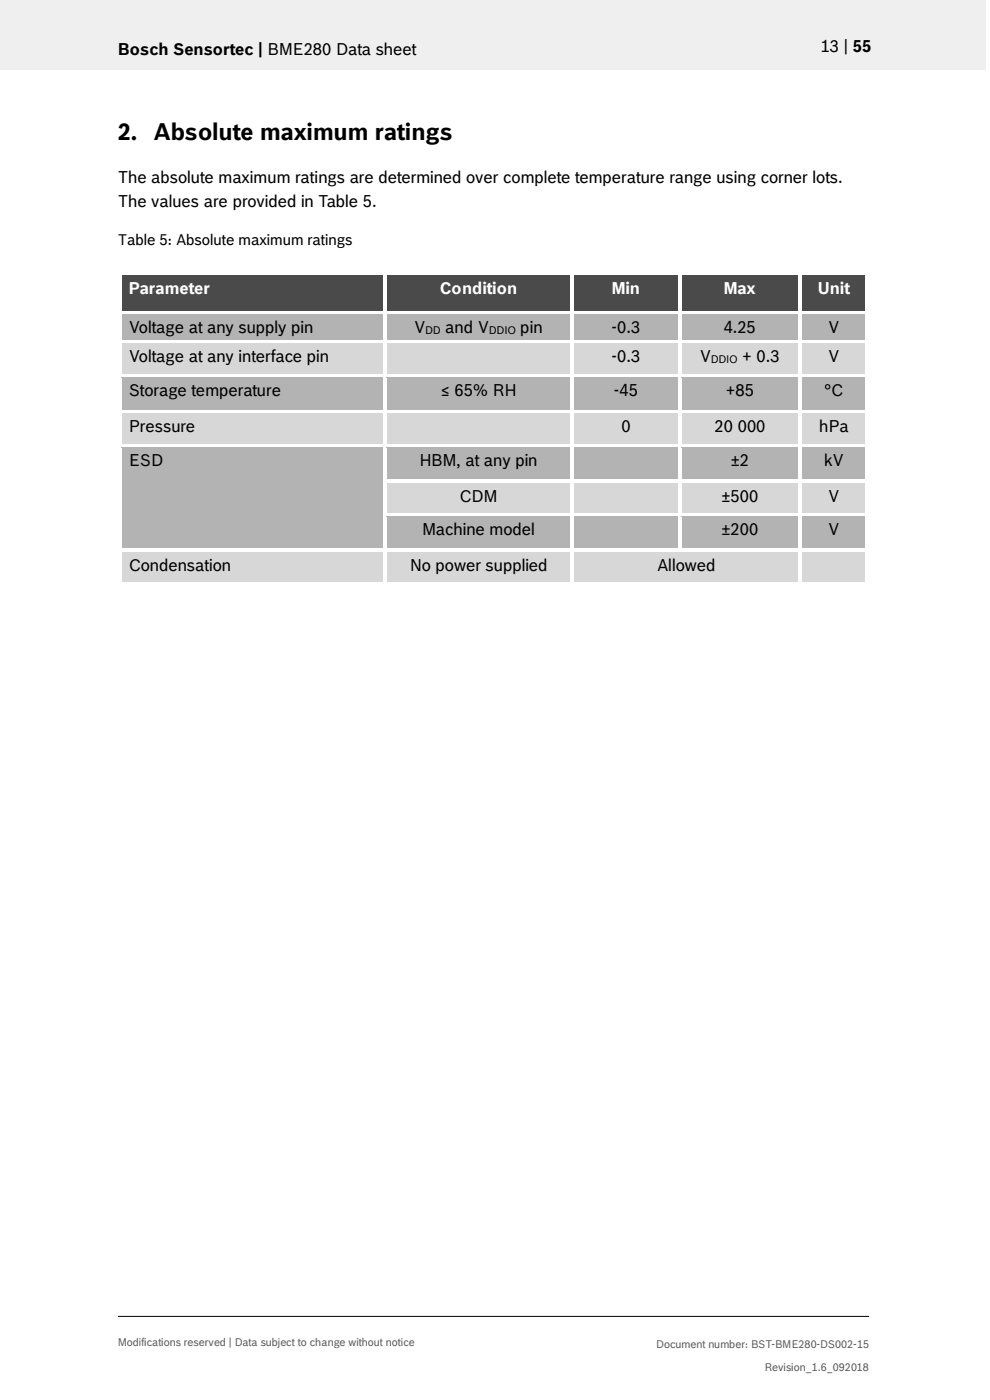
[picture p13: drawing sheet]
<svg xmlns="http://www.w3.org/2000/svg" width="210mm" height="297mm" viewBox="0 0 210 297" stroke-linecap="round" stroke-linejoin="round" font-family="sans-serif">
<defs><g id="words">
<g font-size="5">
<text x="25" y="29.6">2.</text>
<text x="32.6" y="29.6">Absolute maximum ratings</text>
</g>
<g font-size="3.5">
<text x="25" y="11.6">Bosch Sensortec | BME280 Data sheet</text>
<text x="174.1" y="11">13 | 55</text>
<text x="25" y="38.9">The absolute maximum ratings are determined over complete temperature range using corner lots.</text>
<text x="25" y="43.8">The values are provided in Table 5.</text>
<text x="27.3" y="70.7">Voltage at any supply pin</text>
<text x="87.9" y="70.7">V</text>
<text x="94.5" y="70.7">and V</text>
<text x="110.4" y="70.7">pin</text>
<text x="129.7" y="70.7">-0.3</text>
<text x="153.5" y="70.7">4.25</text>
<text x="175.7" y="70.7">V</text>
<text x="27.3" y="76.8">Voltage at any interface pin</text>
<text x="129.7" y="76.8">-0.3</text>
<text x="148.4" y="76.8">V</text>
<text x="157.5" y="76.8">+ 0.3</text>
<text x="175.7" y="76.8">V</text>
<text x="27.3" y="84.1">Storage temperature</text>
<text x="93.5" y="84.1">≤ 65% RH</text>
<text x="130.2" y="84.1">-45</text>
<text x="154" y="84.1">+85</text>
<text x="174.9" y="84.1">°C</text>
<text x="27.3" y="91.7">Pressure</text>
<text x="131.8" y="91.7">0</text>
<text x="151.6" y="91.7">20 000</text>
<text x="173.8" y="91.7">hPa</text>
<text x="27.3" y="98.9">ESD</text>
<text x="89" y="98.9">HBM, at any pin</text>
<text x="155" y="98.9">±2</text>
<text x="174.8" y="98.9">kV</text>
<text x="97.5" y="106.4">CDM</text>
<text x="153.1" y="106.4">±500</text>
<text x="175.7" y="106.4">V</text>
<text x="89.6" y="113.6">Machine model</text>
<text x="153.1" y="113.6">±200</text>
<text x="175.7" y="113.6">V</text>
<text x="27.3" y="121.1">Condensation</text>
<text x="86.9" y="121.1">No power supplied</text>
<text x="139.4" y="121.1">Allowed</text>
</g>
<g font-size="3.5" fill="#fff">
<text x="27.3" y="62.4">Parameter</text>
<text x="93.3" y="62.4">Condition</text>
<text x="129.8" y="62.4">Min</text>
<text x="153.5" y="62.4">Max</text>
<text x="173.5" y="62.4">Unit</text>
</g>
<text font-size="3.2" x="25" y="52">Table 5: Absolute maximum ratings</text>
<g font-size="2.3">
<text x="90.2" y="70.9">DD</text>
<text x="103.7" y="70.9">DDIO</text>
<text x="150.8" y="77">DDIO</text>
</g>
<g font-size="2.3" fill="#535f6b">
<text x="25" y="285.5">Modifications reserved | Data subject to change without notice</text>
<text x="139.2" y="285.9">Document number: BST-BME280-DS002-15</text>
<text x="162.2" y="290.9">Revision_1.6_092018</text>
</g>
</g></defs>
<path d="M-.1 0h209.2v14.8h-209.2z" fill-rule="evenodd" fill="#efeff0"/>
<path d="M25 279.3h159.4" fill="none" stroke="#000" stroke-width=".21"/>
<g fill="#424c58">
<path d="M25.8 58.4h55.5v7.6h-55.5z" fill-rule="evenodd"/>
<path d="M27.3 58.4h52.4v5h-52.4z" fill-rule="evenodd"/>
<path d="M82 58.4h39.1v7.6h-39.1z" fill-rule="evenodd"/>
<path d="M83.5 58.4h36v5h-36z" fill-rule="evenodd"/>
<path d="M121.8 58.4h22v7.6h-22z" fill-rule="evenodd"/>
<path d="M123.3 58.4h19v5h-19z" fill-rule="evenodd"/>
<path d="M144.6 58.4h24.8v7.6h-24.8z" fill-rule="evenodd"/>
<path d="M146.1 58.4h21.8v5h-21.8z" fill-rule="evenodd"/>
<path d="M170.2 58.4h13.4v7.6h-13.4z" fill-rule="evenodd"/>
<path d="M171.7 58.4h10.4v5h-10.4z" fill-rule="evenodd"/>
</g>
<g fill="#fff">
<path d="M25.1 57.6h.7v.8h-.7z" fill-rule="evenodd"/>
<path d="M25.1 57.6h.7v.8h-.7z" fill-rule="evenodd"/>
<path d="M25.8 57.6h55.5v.8h-55.5z" fill-rule="evenodd"/>
</g>
<path d="M25.8 58.4h55.5" fill="none" stroke="#424c58" stroke-width=".21"/>
<g fill="#fff">
<path d="M81.3 58.4h.7z" fill-rule="evenodd"/>
<path d="M81.3 57.6h.7v.8h-.7z" fill-rule="evenodd"/>
<path d="M82 57.6h39.1v.8h-39.1z" fill-rule="evenodd"/>
</g>
<path d="M82 58.4h39.1" fill="none" stroke="#424c58" stroke-width=".21"/>
<g fill="#fff">
<path d="M121.1 58.4h.7z" fill-rule="evenodd"/>
<path d="M121.1 57.6h.7v.8h-.7z" fill-rule="evenodd"/>
<path d="M121.8 57.6h22v.8h-22z" fill-rule="evenodd"/>
</g>
<path d="M121.8 58.4h22" fill="none" stroke="#424c58" stroke-width=".21"/>
<g fill="#fff">
<path d="M143.8 58.4h.8z" fill-rule="evenodd"/>
<path d="M143.8 57.6h.8v.8h-.8z" fill-rule="evenodd"/>
<path d="M144.6 57.6h24.8v.8h-24.8z" fill-rule="evenodd"/>
</g>
<path d="M144.6 58.4h24.8" fill="none" stroke="#424c58" stroke-width=".21"/>
<g fill="#fff">
<path d="M169.4 58.4h.8z" fill-rule="evenodd"/>
<path d="M169.4 57.6h.8v.8h-.8z" fill-rule="evenodd"/>
<path d="M170.2 57.6h13.4v.8h-13.4z" fill-rule="evenodd"/>
</g>
<path d="M170.2 58.4h13.4" fill="none" stroke="#424c58" stroke-width=".21"/>
<g fill="#fff">
<path d="M183.6 57.6h.8v.8h-.8z" fill-rule="evenodd"/>
<path d="M183.6 57.6h.8v.8h-.8z" fill-rule="evenodd"/>
<path d="M25.1 58.4h.7v7.6h-.7z" fill-rule="evenodd"/>
<path d="M81.3 58.4h.7v7.6h-.7z" fill-rule="evenodd"/>
<path d="M121.1 58.4h.7v7.6h-.7z" fill-rule="evenodd"/>
<path d="M143.8 58.4h.8v7.6h-.8z" fill-rule="evenodd"/>
<path d="M169.4 58.4h.8v7.6h-.8z" fill-rule="evenodd"/>
<path d="M183.6 58.4h.8v7.6h-.8z" fill-rule="evenodd"/>
</g>
<g fill="#b2b3b5">
<path d="M25.8 66.8h55.5v5.3h-55.5z" fill-rule="evenodd"/>
<path d="M27.3 66.8h52.4v4.9h-52.4z" fill-rule="evenodd"/>
<path d="M82 66.8h39.1v5.3h-39.1z" fill-rule="evenodd"/>
<path d="M83.5 66.8h36v4.9h-36z" fill-rule="evenodd"/>
<path d="M121.8 66.8h22v5.3h-22z" fill-rule="evenodd"/>
<path d="M123.3 66.8h19v4.9h-19z" fill-rule="evenodd"/>
<path d="M144.6 66.8h24.8v5.3h-24.8z" fill-rule="evenodd"/>
<path d="M146.1 66.8h21.8v4.9h-21.8z" fill-rule="evenodd"/>
<path d="M170.2 66.8h13.4v5.3h-13.4z" fill-rule="evenodd"/>
<path d="M171.7 66.8h10.4v4.9h-10.4z" fill-rule="evenodd"/>
</g>
<g fill="#fff">
<path d="M25.1 66h.7v.8h-.7z" fill-rule="evenodd"/>
<path d="M25.8 66h55.5v.7h-55.5z" fill-rule="evenodd"/>
</g>
<path d="M25.8 66.7h55.5" fill="none" stroke="#b2b3b5" stroke-width=".21"/>
<g fill="#fff">
<path d="M81.3 66h.7v.8h-.7z" fill-rule="evenodd"/>
<path d="M82 66h39.1v.7h-39.1z" fill-rule="evenodd"/>
</g>
<path d="M82 66.7h39.1" fill="none" stroke="#b2b3b5" stroke-width=".21"/>
<g fill="#fff">
<path d="M121.1 66h.7v.8h-.7z" fill-rule="evenodd"/>
<path d="M121.8 66h22v.7h-22z" fill-rule="evenodd"/>
</g>
<path d="M121.8 66.7h22" fill="none" stroke="#b2b3b5" stroke-width=".21"/>
<g fill="#fff">
<path d="M143.8 66h.8v.8h-.8z" fill-rule="evenodd"/>
<path d="M144.6 66h24.8v.7h-24.8z" fill-rule="evenodd"/>
</g>
<path d="M144.6 66.7h24.8" fill="none" stroke="#b2b3b5" stroke-width=".21"/>
<g fill="#fff">
<path d="M169.4 66h.8v.8h-.8z" fill-rule="evenodd"/>
<path d="M170.2 66h13.4v.7h-13.4z" fill-rule="evenodd"/>
</g>
<path d="M170.2 66.7h13.4" fill="none" stroke="#b2b3b5" stroke-width=".21"/>
<g fill="#fff">
<path d="M183.6 66h.8v.8h-.8z" fill-rule="evenodd"/>
<path d="M25.1 66.8h.7v5.3h-.7z" fill-rule="evenodd"/>
<path d="M81.3 66.8h.7v5.3h-.7z" fill-rule="evenodd"/>
<path d="M121.1 66.8h.7v5.3h-.7z" fill-rule="evenodd"/>
<path d="M143.8 66.8h.8v5.3h-.8z" fill-rule="evenodd"/>
<path d="M169.4 66.8h.8v5.3h-.8z" fill-rule="evenodd"/>
<path d="M183.6 66.8h.8v5.3h-.8z" fill-rule="evenodd"/>
</g>
<g fill="#d7d7da">
<path d="M25.8 72.9h55.5v6.5h-55.5z" fill-rule="evenodd"/>
<path d="M27.3 72.9h52.4v5h-52.4z" fill-rule="evenodd"/>
<path d="M82 72.9h39.1v6.5h-39.1z" fill-rule="evenodd"/>
<path d="M83.5 72.9h36v5h-36z" fill-rule="evenodd"/>
<path d="M121.8 72.9h22v6.5h-22z" fill-rule="evenodd"/>
<path d="M123.3 72.9h19v5h-19z" fill-rule="evenodd"/>
<path d="M144.6 72.9h24.8v6.5h-24.8z" fill-rule="evenodd"/>
<path d="M146.1 72.9h21.8v5h-21.8z" fill-rule="evenodd"/>
<path d="M170.2 72.9h13.4v6.5h-13.4z" fill-rule="evenodd"/>
<path d="M171.7 72.9h10.4v5h-10.4z" fill-rule="evenodd"/>
</g>
<g fill="#fff">
<path d="M25.1 72.1h.7v.8h-.7z" fill-rule="evenodd"/>
<path d="M25.8 72.1h55.5v.8h-55.5z" fill-rule="evenodd"/>
</g>
<path d="M25.8 72.9h55.5" fill="none" stroke="#d7d7da" stroke-width=".21"/>
<g fill="#fff">
<path d="M81.3 72.1h.7v.8h-.7z" fill-rule="evenodd"/>
<path d="M82 72.1h39.1v.8h-39.1z" fill-rule="evenodd"/>
</g>
<path d="M82 72.9h39.1" fill="none" stroke="#d7d7da" stroke-width=".21"/>
<g fill="#fff">
<path d="M121.1 72.1h.7v.8h-.7z" fill-rule="evenodd"/>
<path d="M121.8 72.1h22v.8h-22z" fill-rule="evenodd"/>
</g>
<path d="M121.8 72.9h22" fill="none" stroke="#d7d7da" stroke-width=".21"/>
<g fill="#fff">
<path d="M143.8 72.1h.8v.8h-.8z" fill-rule="evenodd"/>
<path d="M144.6 72.1h24.8v.8h-24.8z" fill-rule="evenodd"/>
</g>
<path d="M144.6 72.9h24.8" fill="none" stroke="#d7d7da" stroke-width=".21"/>
<g fill="#fff">
<path d="M169.4 72.1h.8v.8h-.8z" fill-rule="evenodd"/>
<path d="M170.2 72.1h13.4v.8h-13.4z" fill-rule="evenodd"/>
</g>
<path d="M170.2 72.9h13.4" fill="none" stroke="#d7d7da" stroke-width=".21"/>
<g fill="#fff">
<path d="M183.6 72.1h.8v.8h-.8z" fill-rule="evenodd"/>
<path d="M25.1 72.9h.7v6.5h-.7z" fill-rule="evenodd"/>
<path d="M81.3 72.9h.7v6.5h-.7z" fill-rule="evenodd"/>
<path d="M121.1 72.9h.7v6.5h-.7z" fill-rule="evenodd"/>
<path d="M143.8 72.9h.8v6.5h-.8z" fill-rule="evenodd"/>
<path d="M169.4 72.9h.8v6.5h-.8z" fill-rule="evenodd"/>
<path d="M183.6 72.9h.8v6.5h-.8z" fill-rule="evenodd"/>
</g>
<g fill="#b2b3b5">
<path d="M25.8 80.1h55.5v6.9h-55.5z" fill-rule="evenodd"/>
<path d="M27.3 80.1h52.4v5h-52.4z" fill-rule="evenodd"/>
<path d="M82 80.1h39.1v6.9h-39.1z" fill-rule="evenodd"/>
<path d="M83.5 80.1h36v5h-36z" fill-rule="evenodd"/>
<path d="M121.8 80.1h22v6.9h-22z" fill-rule="evenodd"/>
<path d="M123.3 80.1h19v5h-19z" fill-rule="evenodd"/>
<path d="M144.6 80.1h24.8v6.9h-24.8z" fill-rule="evenodd"/>
<path d="M146.1 80.1h21.8v5h-21.8z" fill-rule="evenodd"/>
<path d="M170.2 80.1h13.4v6.9h-13.4z" fill-rule="evenodd"/>
<path d="M171.7 80.1h10.4v5h-10.4z" fill-rule="evenodd"/>
</g>
<g fill="#fff">
<path d="M25.1 79.4h.7v.8h-.7z" fill-rule="evenodd"/>
<path d="M25.8 79.4h55.5v.7h-55.5z" fill-rule="evenodd"/>
</g>
<path d="M25.8 80.2h55.5" fill="none" stroke="#b2b3b5" stroke-width=".21"/>
<g fill="#fff">
<path d="M81.3 79.4h.7v.8h-.7z" fill-rule="evenodd"/>
<path d="M82 79.4h39.1v.7h-39.1z" fill-rule="evenodd"/>
</g>
<path d="M82 80.2h39.1" fill="none" stroke="#b2b3b5" stroke-width=".21"/>
<g fill="#fff">
<path d="M121.1 79.4h.7v.8h-.7z" fill-rule="evenodd"/>
<path d="M121.8 79.4h22v.7h-22z" fill-rule="evenodd"/>
</g>
<path d="M121.8 80.2h22" fill="none" stroke="#b2b3b5" stroke-width=".21"/>
<g fill="#fff">
<path d="M143.8 79.4h.8v.8h-.8z" fill-rule="evenodd"/>
<path d="M144.6 79.4h24.8v.7h-24.8z" fill-rule="evenodd"/>
</g>
<path d="M144.6 80.2h24.8" fill="none" stroke="#b2b3b5" stroke-width=".21"/>
<g fill="#fff">
<path d="M169.4 79.4h.8v.8h-.8z" fill-rule="evenodd"/>
<path d="M170.2 79.4h13.4v.7h-13.4z" fill-rule="evenodd"/>
</g>
<path d="M170.2 80.2h13.4" fill="none" stroke="#b2b3b5" stroke-width=".21"/>
<g fill="#fff">
<path d="M183.6 79.4h.8v.8h-.8z" fill-rule="evenodd"/>
<path d="M25.1 80.2h.7v6.8h-.7z" fill-rule="evenodd"/>
<path d="M81.3 80.2h.7v6.8h-.7z" fill-rule="evenodd"/>
<path d="M121.1 80.2h.7v6.8h-.7z" fill-rule="evenodd"/>
<path d="M143.8 80.2h.8v6.8h-.8z" fill-rule="evenodd"/>
<path d="M169.4 80.2h.8v6.8h-.8z" fill-rule="evenodd"/>
<path d="M183.6 80.2h.8v6.8h-.8z" fill-rule="evenodd"/>
</g>
<g fill="#d7d7da">
<path d="M25.8 87.7h55.5v6.5h-55.5z" fill-rule="evenodd"/>
<path d="M27.3 87.7h52.4v5h-52.4z" fill-rule="evenodd"/>
<path d="M82 87.7h39.1v6.5h-39.1z" fill-rule="evenodd"/>
<path d="M83.5 87.7h36v5h-36z" fill-rule="evenodd"/>
<path d="M121.8 87.7h22v6.5h-22z" fill-rule="evenodd"/>
<path d="M123.3 87.7h19v5h-19z" fill-rule="evenodd"/>
<path d="M144.6 87.7h24.8v6.5h-24.8z" fill-rule="evenodd"/>
<path d="M146.1 87.7h21.8v5h-21.8z" fill-rule="evenodd"/>
<path d="M170.2 87.7h13.4v6.5h-13.4z" fill-rule="evenodd"/>
<path d="M171.7 87.7h10.4v5h-10.4z" fill-rule="evenodd"/>
</g>
<g fill="#fff">
<path d="M25.1 87h.7v.8h-.7z" fill-rule="evenodd"/>
<path d="M25.8 87h55.5v.7h-55.5z" fill-rule="evenodd"/>
</g>
<path d="M25.8 87.7h55.5" fill="none" stroke="#d7d7da" stroke-width=".21"/>
<g fill="#fff">
<path d="M81.3 87h.7v.8h-.7z" fill-rule="evenodd"/>
<path d="M82 87h39.1v.7h-39.1z" fill-rule="evenodd"/>
</g>
<path d="M82 87.7h39.1" fill="none" stroke="#d7d7da" stroke-width=".21"/>
<g fill="#fff">
<path d="M121.1 87h.7v.8h-.7z" fill-rule="evenodd"/>
<path d="M121.8 87h22v.7h-22z" fill-rule="evenodd"/>
</g>
<path d="M121.8 87.7h22" fill="none" stroke="#d7d7da" stroke-width=".21"/>
<g fill="#fff">
<path d="M143.8 87h.8v.8h-.8z" fill-rule="evenodd"/>
<path d="M144.6 87h24.8v.7h-24.8z" fill-rule="evenodd"/>
</g>
<path d="M144.6 87.7h24.8" fill="none" stroke="#d7d7da" stroke-width=".21"/>
<g fill="#fff">
<path d="M169.4 87h.8v.8h-.8z" fill-rule="evenodd"/>
<path d="M170.2 87h13.4v.7h-13.4z" fill-rule="evenodd"/>
</g>
<path d="M170.2 87.7h13.4" fill="none" stroke="#d7d7da" stroke-width=".21"/>
<g fill="#fff">
<path d="M183.6 87h.8v.8h-.8z" fill-rule="evenodd"/>
<path d="M25.1 87.8h.7v6.4h-.7z" fill-rule="evenodd"/>
<path d="M81.3 87.8h.7v6.4h-.7z" fill-rule="evenodd"/>
<path d="M121.1 87.8h.7v6.4h-.7z" fill-rule="evenodd"/>
<path d="M143.8 87.8h.8v6.4h-.8z" fill-rule="evenodd"/>
<path d="M169.4 87.8h.8v6.4h-.8z" fill-rule="evenodd"/>
<path d="M183.6 87.8h.8v6.4h-.8z" fill-rule="evenodd"/>
</g>
<g fill="#b2b3b5">
<path d="M25.8 94.9h55.5v21.4h-55.5z" fill-rule="evenodd"/>
<path d="M27.3 94.9h52.4v5h-52.4z" fill-rule="evenodd"/>
<path d="M82 94.9h39.1v6.8h-39.1z" fill-rule="evenodd"/>
<path d="M83.5 94.9h36v5h-36z" fill-rule="evenodd"/>
<path d="M121.8 94.9h22v6.8h-22z" fill-rule="evenodd"/>
<path d="M123.3 94.9h19v5h-19z" fill-rule="evenodd"/>
<path d="M144.6 94.9h24.8v6.8h-24.8z" fill-rule="evenodd"/>
<path d="M146.1 94.9h21.8v5h-21.8z" fill-rule="evenodd"/>
<path d="M170.2 94.9h13.4v6.8h-13.4z" fill-rule="evenodd"/>
<path d="M171.7 94.9h10.4v5h-10.4z" fill-rule="evenodd"/>
</g>
<g fill="#fff">
<path d="M25.1 94.2h.7v.8h-.7z" fill-rule="evenodd"/>
<path d="M25.8 94.2h55.5v.7h-55.5z" fill-rule="evenodd"/>
</g>
<path d="M25.8 94.9h55.5" fill="none" stroke="#b2b3b5" stroke-width=".21"/>
<g fill="#fff">
<path d="M81.3 94.2h.7v.8h-.7z" fill-rule="evenodd"/>
<path d="M82 94.2h39.1v.7h-39.1z" fill-rule="evenodd"/>
</g>
<path d="M82 94.9h39.1" fill="none" stroke="#b2b3b5" stroke-width=".21"/>
<g fill="#fff">
<path d="M121.1 94.2h.7v.8h-.7z" fill-rule="evenodd"/>
<path d="M121.8 94.2h22v.7h-22z" fill-rule="evenodd"/>
</g>
<path d="M121.8 94.9h22" fill="none" stroke="#b2b3b5" stroke-width=".21"/>
<g fill="#fff">
<path d="M143.8 94.2h.8v.8h-.8z" fill-rule="evenodd"/>
<path d="M144.6 94.2h24.8v.7h-24.8z" fill-rule="evenodd"/>
</g>
<path d="M144.6 94.9h24.8" fill="none" stroke="#b2b3b5" stroke-width=".21"/>
<g fill="#fff">
<path d="M169.4 94.2h.8v.8h-.8z" fill-rule="evenodd"/>
<path d="M170.2 94.2h13.4v.7h-13.4z" fill-rule="evenodd"/>
</g>
<path d="M170.2 94.9h13.4" fill="none" stroke="#b2b3b5" stroke-width=".21"/>
<g fill="#fff">
<path d="M183.6 94.2h.8v.8h-.8z" fill-rule="evenodd"/>
<path d="M25.1 95h.7v6.7h-.7z" fill-rule="evenodd"/>
<path d="M81.3 95h.7v6.7h-.7z" fill-rule="evenodd"/>
<path d="M121.1 95h.7v6.7h-.7z" fill-rule="evenodd"/>
<path d="M143.8 95h.8v6.7h-.8z" fill-rule="evenodd"/>
<path d="M169.4 95h.8v6.7h-.8z" fill-rule="evenodd"/>
<path d="M183.6 95h.8v6.7h-.8z" fill-rule="evenodd"/>
</g>
<g fill="#d7d7da">
<path d="M82 102.5h39.1v6.4h-39.1z" fill-rule="evenodd"/>
<path d="M83.5 102.5h36v4.9h-36z" fill-rule="evenodd"/>
<path d="M121.8 102.5h22v6.4h-22z" fill-rule="evenodd"/>
<path d="M123.3 102.5h19v4.9h-19z" fill-rule="evenodd"/>
<path d="M144.6 102.5h24.8v6.4h-24.8z" fill-rule="evenodd"/>
<path d="M146.1 102.5h21.8v4.9h-21.8z" fill-rule="evenodd"/>
<path d="M170.2 102.5h13.4v6.4h-13.4z" fill-rule="evenodd"/>
<path d="M171.7 102.5h10.4v4.9h-10.4z" fill-rule="evenodd"/>
</g>
<g fill="#fff">
<path d="M25.1 101.7h.7v.8h-.7z" fill-rule="evenodd"/>
<path d="M81.3 101.7h.7v.8h-.7z" fill-rule="evenodd"/>
<path d="M82 101.7h39.1v.8h-39.1z" fill-rule="evenodd"/>
</g>
<path d="M82 102.5h39.1" fill="none" stroke="#d7d7da" stroke-width=".21"/>
<g fill="#fff">
<path d="M121.1 101.7h.7v.8h-.7z" fill-rule="evenodd"/>
<path d="M121.8 101.7h22v.8h-22z" fill-rule="evenodd"/>
</g>
<path d="M121.8 102.5h22" fill="none" stroke="#d7d7da" stroke-width=".21"/>
<g fill="#fff">
<path d="M143.8 101.7h.8v.8h-.8z" fill-rule="evenodd"/>
<path d="M144.6 101.7h24.8v.8h-24.8z" fill-rule="evenodd"/>
</g>
<path d="M144.6 102.5h24.8" fill="none" stroke="#d7d7da" stroke-width=".21"/>
<g fill="#fff">
<path d="M169.4 101.7h.8v.8h-.8z" fill-rule="evenodd"/>
<path d="M170.2 101.7h13.4v.8h-13.4z" fill-rule="evenodd"/>
</g>
<path d="M170.2 102.5h13.4" fill="none" stroke="#d7d7da" stroke-width=".21"/>
<g fill="#fff">
<path d="M183.6 101.7h.8v.8h-.8z" fill-rule="evenodd"/>
<path d="M25.1 102.5h.7v6.4h-.7z" fill-rule="evenodd"/>
<path d="M81.3 102.5h.7v6.4h-.7z" fill-rule="evenodd"/>
<path d="M121.1 102.5h.7v6.4h-.7z" fill-rule="evenodd"/>
<path d="M143.8 102.5h.8v6.4h-.8z" fill-rule="evenodd"/>
<path d="M169.4 102.5h.8v6.4h-.8z" fill-rule="evenodd"/>
<path d="M183.6 102.5h.8v6.4h-.8z" fill-rule="evenodd"/>
</g>
<g fill="#b2b3b5">
<path d="M82 109.7h39.1v6.6h-39.1z" fill-rule="evenodd"/>
<path d="M83.5 109.7h36v4.9h-36z" fill-rule="evenodd"/>
<path d="M121.8 109.7h22v6.6h-22z" fill-rule="evenodd"/>
<path d="M123.3 109.7h19v4.9h-19z" fill-rule="evenodd"/>
<path d="M144.6 109.7h24.8v6.6h-24.8z" fill-rule="evenodd"/>
<path d="M146.1 109.7h21.8v4.9h-21.8z" fill-rule="evenodd"/>
<path d="M170.2 109.7h13.4v6.6h-13.4z" fill-rule="evenodd"/>
<path d="M171.7 109.7h10.4v4.9h-10.4z" fill-rule="evenodd"/>
</g>
<g fill="#fff">
<path d="M25.1 108.9h.7v.8h-.7z" fill-rule="evenodd"/>
<path d="M81.3 108.9h.7v.8h-.7z" fill-rule="evenodd"/>
<path d="M82 108.9h39.1v.7h-39.1z" fill-rule="evenodd"/>
</g>
<path d="M82 109.6h39.1" fill="none" stroke="#b2b3b5" stroke-width=".21"/>
<g fill="#fff">
<path d="M121.1 108.9h.7v.8h-.7z" fill-rule="evenodd"/>
<path d="M121.8 108.9h22v.7h-22z" fill-rule="evenodd"/>
</g>
<path d="M121.8 109.6h22" fill="none" stroke="#b2b3b5" stroke-width=".21"/>
<g fill="#fff">
<path d="M143.8 108.9h.8v.8h-.8z" fill-rule="evenodd"/>
<path d="M144.6 108.9h24.8v.7h-24.8z" fill-rule="evenodd"/>
</g>
<path d="M144.6 109.6h24.8" fill="none" stroke="#b2b3b5" stroke-width=".21"/>
<g fill="#fff">
<path d="M169.4 108.9h.8v.8h-.8z" fill-rule="evenodd"/>
<path d="M170.2 108.9h13.4v.7h-13.4z" fill-rule="evenodd"/>
</g>
<path d="M170.2 109.6h13.4" fill="none" stroke="#b2b3b5" stroke-width=".21"/>
<g fill="#fff">
<path d="M183.6 108.9h.8v.8h-.8z" fill-rule="evenodd"/>
<path d="M25.1 109.7h.7v6.6h-.7z" fill-rule="evenodd"/>
<path d="M81.3 109.7h.7v6.6h-.7z" fill-rule="evenodd"/>
<path d="M121.1 109.7h.7v6.6h-.7z" fill-rule="evenodd"/>
<path d="M143.8 109.7h.8v6.6h-.8z" fill-rule="evenodd"/>
<path d="M169.4 109.7h.8v6.6h-.8z" fill-rule="evenodd"/>
<path d="M183.6 109.7h.8v6.6h-.8z" fill-rule="evenodd"/>
</g>
<g fill="#d7d7da">
<path d="M25.8 117.2h55.5v6.3h-55.5z" fill-rule="evenodd"/>
<path d="M27.3 117.2h52.4v4.9h-52.4z" fill-rule="evenodd"/>
<path d="M82 117.2h39.1v6.3h-39.1z" fill-rule="evenodd"/>
<path d="M83.5 117.2h36v4.9h-36z" fill-rule="evenodd"/>
<path d="M121.8 117.2h47.6v6.3h-47.6z" fill-rule="evenodd"/>
<path d="M123.3 117.2h44.6v4.9h-44.6z" fill-rule="evenodd"/>
<path d="M170.2 117.2h13.4v6.3h-13.4z" fill-rule="evenodd"/>
<path d="M171.7 117.2h10.4v4.9h-10.4z" fill-rule="evenodd"/>
</g>
<g fill="#fff">
<path d="M25.1 116.3h.7v.9h-.7z" fill-rule="evenodd"/>
<path d="M25.8 116.3h55.5v.8h-55.5z" fill-rule="evenodd"/>
</g>
<path d="M25.8 117.1h55.5" fill="none" stroke="#d7d7da" stroke-width=".21"/>
<g fill="#fff">
<path d="M81.3 116.3h.7v.9h-.7z" fill-rule="evenodd"/>
<path d="M82 116.3h39.1v.8h-39.1z" fill-rule="evenodd"/>
</g>
<path d="M82 117.1h39.1" fill="none" stroke="#d7d7da" stroke-width=".21"/>
<g fill="#fff">
<path d="M121.1 116.3h.7v.9h-.7z" fill-rule="evenodd"/>
<path d="M121.8 116.3h22v.8h-22z" fill-rule="evenodd"/>
</g>
<path d="M121.8 117.1h22" fill="none" stroke="#d7d7da" stroke-width=".21"/>
<path d="M143.8 117.1l.8 .1z" fill-rule="evenodd" fill="#d7d7da"/>
<g fill="#fff">
<path d="M143.8 116.3h.8v.8h-.8z" fill-rule="evenodd"/>
<path d="M144.6 116.3h24.8v.8h-24.8z" fill-rule="evenodd"/>
</g>
<path d="M144.6 117.1h24.8" fill="none" stroke="#d7d7da" stroke-width=".21"/>
<g fill="#fff">
<path d="M169.4 116.3h.8v.9h-.8z" fill-rule="evenodd"/>
<path d="M170.2 116.3h13.4v.8h-13.4z" fill-rule="evenodd"/>
</g>
<path d="M170.2 117.1h13.4" fill="none" stroke="#d7d7da" stroke-width=".21"/>
<g fill="#fff">
<path d="M183.6 116.3h.8v.9h-.8z" fill-rule="evenodd"/>
<path d="M25.1 117.2h.7v6.4h-.7z" fill-rule="evenodd"/>
<path d="M25.1 123.6h.7v.8h-.7z" fill-rule="evenodd"/>
<path d="M25.1 123.6h.7v.8h-.7z" fill-rule="evenodd"/>
<path d="M25.8 123.6h55.5v.8h-55.5z" fill-rule="evenodd"/>
<path d="M81.3 117.2h.7v6.4h-.7z" fill-rule="evenodd"/>
<path d="M81.3 123.6h.7v.8h-.7z" fill-rule="evenodd"/>
<path d="M82 123.6h39.1v.8h-39.1z" fill-rule="evenodd"/>
<path d="M121.1 117.2h.7v6.4h-.7z" fill-rule="evenodd"/>
<path d="M121.1 123.6h.7v.8h-.7z" fill-rule="evenodd"/>
<path d="M121.8 123.6h47.6v.8h-47.6z" fill-rule="evenodd"/>
<path d="M169.4 117.2h.8v6.4h-.8z" fill-rule="evenodd"/>
<path d="M169.4 123.6h.8v.8h-.8z" fill-rule="evenodd"/>
<path d="M170.2 123.6h13.4v.8h-13.4z" fill-rule="evenodd"/>
<path d="M183.6 117.2h.8v6.4h-.8z" fill-rule="evenodd"/>
<path d="M183.6 123.6h.8v.8h-.8z" fill-rule="evenodd"/>
<path d="M183.6 123.6h.8v.8h-.8z" fill-rule="evenodd"/>
</g>
<use href="#words"/>
</svg>
